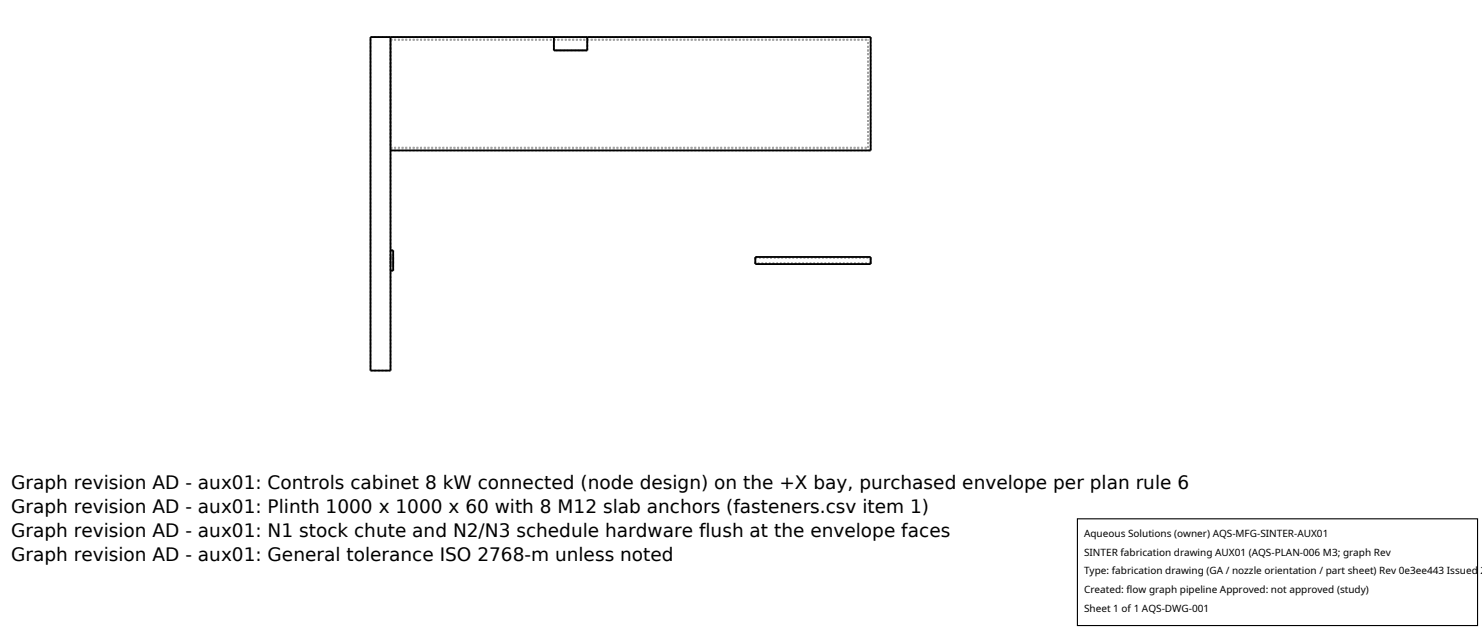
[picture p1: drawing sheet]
<svg xmlns="http://www.w3.org/2000/svg" width="212mm" height="90mm" viewBox="0 0 212 90" stroke-linecap="round" stroke-linejoin="round" font-family="sans-serif">
<defs><g id="words">
<g font-size="2.6">
<text x="1.6" y="69.8">Graph revision AD - aux01: Controls cabinet 8 kW connected (node design) on the +X bay, purchased envelope per plan rule 6</text>
<text x="1.6" y="73.3">Graph revision AD - aux01: Plinth 1000 x 1000 x 60 with 8 M12 slab anchors (fasteners.csv item 1)</text>
<text x="1.6" y="76.7">Graph revision AD - aux01: N1 stock chute and N2/N3 schedule hardware flush at the envelope faces</text>
<text x="1.6" y="80.2">Graph revision AD - aux01: General tolerance ISO 2768-m unless noted</text>
</g>
<g font-size="1.4">
<text x="154.8" y="76.6">Aqueous Solutions (owner) AQS-MFG-SINTER-AUX01</text>
<text x="154.8" y="79.3">SINTER fabrication drawing AUX01 (AQS-PLAN-006 M3; graph Rev</text>
<text x="154.8" y="82">Type: fabrication drawing (GA / nozzle orientation / part sheet) Rev 0e3ee443 Issued 2</text>
<text x="154.8" y="84.7">Created: flow graph pipeline Approved: not approved (study)</text>
<text x="154.8" y="87.4">Sheet 1 of 1 AQS-DWG-001</text>
</g>
</g></defs>
<g fill="none" stroke="#a0a0a0" stroke-width=".26" stroke-dasharray=".3 .3" stroke-linecap="butt">
<path d="M52.9 5.3h71.5M55.8 5.3v16.2M55.8 5.7h68.2M55.8 5.7h23.3M55.8 5.7v15.4M79.1 7.2v-1.9M79.1 5.7h4.8M79.1 7.2v-1.5M79.1 7.2h4.8M83.9 7.2h-4.8M83.9 7.2v-1.9M83.9 5.7h40.1"/>
<path d="M83.9 7.2v-1.5M55.8 21.5h68.6M55.8 35.7v3M55.8 38.7v-3M55.8 36.7v1M55.8 37.7v-1M55.8 36.7h.4M55.8 21.1h68.2M56.2 38.7v-3M56.2 36.7v1M56.2 37.7v-1M56.2 37.7h-.4"/>
<path d="M107.9 37.7v-1M107.9 36.8h16.5M107.9 36.8v.8M107.9 37.6v-.8M124 21.1v-15.4M124.4 21.5v-16.2M124.4 37.7v-1M124.4 36.8v.8M124.4 37.6v-.8M124.4 37.6h-16.5M52.9 52.9h2.9M52.9 52.9v-47.6"/>
<path d="M55.8 52.9v-31.4"/>
</g>
<path d="M55.8 5.3v47.6h-2.9v-47.6h71.5v16.2h-68.6M79.1 5.3v1.9h4.8v-1.9M55.8 35.7h.4v3h-.4M107.9 36.7h16.5v1h-16.5z" fill="none" stroke="#000" stroke-width=".26"/>
<path d="M153.9 74.1h57.1v15.2h-57.1z" fill="#fff" stroke="#000" stroke-width=".16"/>
<use href="#words"/>
</svg>
